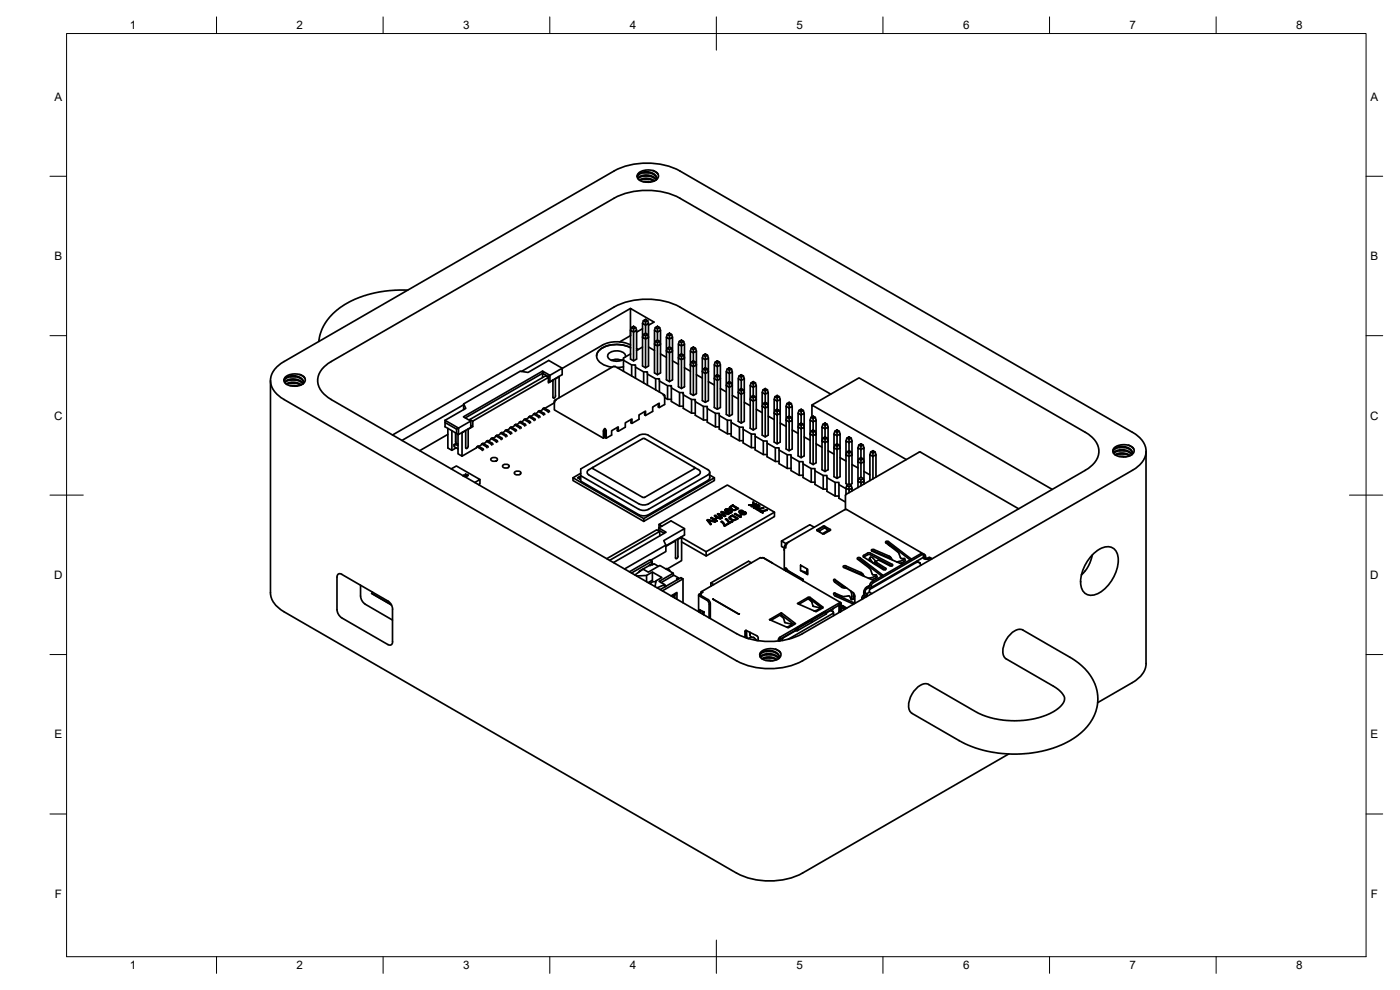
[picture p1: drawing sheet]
<svg xmlns="http://www.w3.org/2000/svg" width="420mm" height="297mm" viewBox="0 0 420 297" stroke-linecap="round" stroke-linejoin="round" font-family="sans-serif">
<defs><g id="words">
<g font-size="3.5">
<text x="39" y="8.8">1</text>
<text x="89" y="8.8">2</text>
<text x="139" y="8.8">3</text>
<text x="189" y="8.8">4</text>
<text x="239" y="8.8">5</text>
<text x="289" y="8.8">6</text>
<text x="339" y="8.8">7</text>
<text x="389" y="8.8">8</text>
<text x="16.3" y="30.2">A</text>
<text x="411.3" y="30.2">A</text>
<text x="16.3" y="78">B</text>
<text x="411.3" y="78">B</text>
<text x="16.2" y="125.9">C</text>
<text x="411.2" y="125.9">C</text>
<text x="16.2" y="173.7">D</text>
<text x="411.2" y="173.7">D</text>
<text x="16.3" y="221.6">E</text>
<text x="411.3" y="221.6">E</text>
<text x="16.4" y="269.4">F</text>
<text x="411.4" y="269.4">F</text>
<text x="39" y="290.8">1</text>
<text x="89" y="290.8">2</text>
<text x="139" y="290.8">3</text>
<text x="189" y="290.8">4</text>
<text x="239" y="290.8">5</text>
<text x="289" y="290.8">6</text>
<text x="339" y="290.8">7</text>
<text x="389" y="290.8">8</text>
</g>
</g></defs>
<!-- layer: Visible -->
<g fill="none" stroke="#000" stroke-width=".51">
<path d="M191.2 52.9a2.56 2.56 0 0 0 3.2 1.8M191.3 53.1l.3-.6 .6-.4 2.3-.3 1.7 .6 .6 .5 .3 .7M191.4 53.5l1.3-.8 1.7-.2 1.7 .6 .9 .8M191.5 53.6l1.1-.6 1.9-.2 1.6 .5 .8 .7M191.9 54l1-.4 1.1-.1 1.6 .3 .8 .5M192 54.2l2.1-.5 2.1 .7M193 54.6h2.2M193.1 51.8h1.6M193.1 52.8h1.6M193.1 53.8h1.6M196 51.2l1.3 .7 .3 .8-.1 .6-1.3 1.1-1.8 .3M196 51.2l1.5 1.1"/>
<path d="M196 51.2l-1.8-.2-1.3 .2-1.2 .7-.5 1 .6-.8 1.2-.5h1.8l1.3 .5a1.47 1.47 0 0 1 .9 1.8M122.4 87.1l-5.7 .1-3.9 .6-4.7 1.4-4.1 1.8-3.4 2.5-2.7 3-1.3 2.3-.6 1.7-.3 2M189.2 92.5l-32.7 18.9M189.2 99.1l.9 .5 1-.5v8.6l-1 .6-.9-.6zM189.5 98.3l.6-.4 .7 .4-.7 .4zM189.5 98.3l-.3 .8M190.1 98.7v9.6M190.8 98.3l.3 .8M192.8 98.6l-1.7 1.1M193.1 96.2l.6-.4 .7 .4-.7 .4zM193.1 96.2l-.3 .8M193.7 96.6v3.4"/>
<path d="M194.4 96.2l.2 .8M194.6 97.6l1.7-1-7.1-4.1v8.2l-3.2 1.9M196.7 98.3l.6-.4 .7 .4-.7 .4zM196.7 98.3l-.3 .8M197.3 98.7v3.4M198 98.3l.2 .8M81.2 114.2v63.7a6.9 6.9 0 0 0 4.1 5.7l135.7 78.4M85.3 114.1l.6-.9 1.1-.4h1.8l1.4 .5a1.44 1.44 0 0 1 .8 1.8M85.3 114.3l.2-.5 .8-.5 2.2-.3 1.9 .7 .7 1.1M85.4 114.7l1-.7 1.7-.3 1.8 .5 1.1 .9M85.5 114.8l1.1-.7 1.6-.1 1.6 .3 1.1 .9M85.9 115.2l1-.4 1.4-.1 1.1 .2 1 .6"/>
<path d="M86.1 115.3l1-.3h1.3l1.8 .6M87 115.7l2.2 .1M87.1 114h1.6M87.1 115h1.6M88.7 113l-1.6 .1M90 112.4a1.81 1.81 0 0 1 1.5 1l.1 .8-.4 .7-.6 .5-1.1 .4a4.8 4.8 0 0 1-4.1-1l-.1-.8M91.5 113.5l-.6-.6-.9-.5-2.1-.2-2 .7-.5 .6-.1 .6M97.3 110l2.1-1.5 84.9-49a21.9 21.9 0 0 1 19.8 0l121.6 70.2a6.3 6.3 0 0 1 3.9 7.1 7.7 7.7 0 0 1-3.9 4.3l-84.8 49a22 22 0 0 1-19.9 0l-121.6-70.2a6.3 6.3 0 0 1-3.8-7.2l.9-1.8zM162.8 111.3l-23.7 13.8 2.2 1.2M164.5 113.2v-.3l-1.7-.9v1.3M164.5 112.9l.5-.3v1.9M164.6 113.2l-.9-.4-22.7 13.1"/>
<path d="M164.6 114.5h.4l3.7-2.1v-1.9l-3.7 2.1-2.2-1.3v.7l-23.1 13.4M165.9 114.1h.1M166.6 113.6l.1 5.2-.4 .6-.3-.2-.1-5.1-1.3 .8v-1.7l-22.7 13.2v1.6l-1.4 .8v5.1l-.2 .5-.3 .2-.2-.3-.1-5.1M167.7 113l.1 6.3M167.8 113l-1.1 .7M168.7 110.5l-4-2.4-6.2 3.6-2.4-.3-17 9.8v1.7M183.5 108.1l1.5-.2 1.6 .2M187.1 108.1v3.3M187.1 110.1l-1.9 .2M187.7 107.1a1.76 1.76 0 0 0-1.9-1.8 2.67 2.67 0 0 0-3.4 1.6 3.1 3.1 0 0 0 4.2 1.2l.5-.3M189.2 106.2l-2.1 1.2v.7l2.5 1.4h1.1v.7l2.5 1.4h1.1v.6l2.5 1.5h1.1v.6l2.4 1.4h1.2v.7l2.4 1.4h1.2v.7l2.4 1.4h1.2v.6l2.4 1.4h1.2v.7l2.4 1.4h1.2v.7l2.4 1.4h1.1v.6l2.5 1.5h1.1v.6l2.5 1.4h1.1v.7l2.5 1.4h1.1v.7l2.5 1.4h1.1v.6l2.5 1.4h1.1v.7l2.5 1.4h1.1v.7l2.5 1.4h1.1v.7l2.5 1.4h1.1v.6l2.4 1.4h1.2v.7l2.1 1.2M189.2 104.3a8.7 8.7 0 0 0-9.6 1l-.6 1.5"/>
<path d="M189.2 104.3a8.9 8.9 0 0 0-9.4 .8 2.42 2.42 0 0 0 .8 4l1.4 .7 1.7 .4M189.2 103.5a9.4 9.4 0 0 0-8.4 .1l-12.1 6.9M189.6 109.5v3.3M190.7 110.2v3.3M191.1 104.6l.5 .3M192.8 101.2l.9 .5 .9-.5v8.6l-.9 .5-.9-.5zM192.8 104.1l-1.7 1.1M193.1 100.4l-.3 .8v-4.2l.9 .5 .9-.5v4.2l-.2-.8M193.1 100.4l.6-.4 .7 .4-.7 .3zM193.2 111.6v3.3M193.7 100.7v9.6M194.3 112.2v3.4"/>
<path d="M194.6 104.1l1.8 1.1M196.4 103.2l.9 .6 .9-.6v8.7l-.9 .5-.9-.5zM196.7 102.4l-.3 .8v-4.1l.9 .5 .9-.5v4.1l-.2-.8M196.7 102.4l.6-.3 .7 .3-.7 .4zM196.8 113.7v3.3M197.3 102.8v9.6M197.9 114.3v3.3M198.2 106.2l1.8 1M199.3 118.5l-14.6-8.5-.5-.1-17.7 10.2M199.5 119.3l.8 .5h1.2M199.5 119.2l-.4-.7h.3l.1 .2v2.7l-1.7 .9v-1.3l-1.9 1.1v1.3l-2.2 1.3-.2-.2v-1M200 105.3l.9 .5 .9-.5v8.7l-.9 .5-.9-.5z"/>
<path d="M200.3 104.5l.6-.4 .7 .4-.7 .4zM200.3 104.5l-.3 .8v-4.1l.9 .5 .9-.5v4.1l-.2-.8M200.3 100.4l.6-.4 .7 .4-.7 .3zM200.3 100.4l-.3 .8M200.3 115.7v4.1M200.9 100.7v3.4M200.9 104.9v9.6M201.5 116.4v4l2.4 1.5h1.2M201.6 100.4l.2 .8M201.8 108.3l1.8 1M203.6 107.4l.9 .5 .9-.5v8.6l-.9 .6-.9-.6zM203.9 106.6l.6-.4 .7 .4-.7 .4z"/>
<path d="M203.9 106.6l-.3 .8v-4.2l.9 .6 .9-.6v4.2l-.2-.8M203.9 102.4l.6-.3 .7 .3-.7 .4zM203.9 102.4l-.3 .8M203.9 117.8v4.1M204.5 102.8v3.4M204.5 107v9.6M205.1 118.5v4l2.4 1.5h1.2M205.2 102.4l.2 .8M205.4 110.3l1.8 1.1M207.2 109.5l.9 .5 .9-.5v8.6l-.9 .5-.9-.5zM207.4 108.7l-.2 .8v-4.2l.9 .5 .9-.5v4.2l-.3-.8M207.4 104.5l.7-.4 .6 .4-.6 .4z"/>
<path d="M207.4 108.7l.7-.4 .6 .4-.6 .3zM207.4 104.5l-.2 .8M207.5 119.9v4.1M208.1 104.9v3.4M208.1 109v9.6M208.7 104.5l.3 .8M209 112.4l1.8 1M210.8 111.5l.9 .6 .9-.6v8.7l-.9 .5-.9-.5zM211 110.7l.7-.4 .6 .4-.6 .4zM211 110.7l-.2 .8v-4.1l.9 .5 .9-.5v4.1l-.3-.8M211 106.6l.7-.4 .6 .4-.6 .4zM211 106.6l-.2 .8"/>
<path d="M211.7 107v3.3M211.7 111.1v9.6M212.3 106.6l.3 .8M212.6 114.5l1.8 1M214.4 113.6l.9 .5 .9-.5v8.7l-.9 .5-.9-.5zM214.6 112.8l.7-.4 .6 .4-.6 .4zM214.6 112.8l-.2 .8v-4.1l.9 .5 .9-.5v4.1l-.3-.8M214.6 108.7l.7-.4 .6 .4-.6 .3zM214.6 108.7l-.2 .8M215.3 109v3.4M215.3 113.2v9.6M215.9 108.7l.3 .8"/>
<path d="M216.2 116.6l1.8 1M218 115.7l.9 .5 .9-.5v8.6l-.9 .6-.9-.6zM218.2 114.9l-.2 .8v-4.2l.9 .6 .9-.6v4.2l-.3-.8M218.2 110.7l.7-.4 .6 .4-.6 .4zM218.2 114.9l.7-.4 .6 .4-.6 .3zM218.2 110.7l-.2 .8M218.9 111.1v3.4M218.9 115.2v9.7M219.5 110.7l.3 .8M219.8 118.6l1.8 1.1M221.6 117.8l.9 .5 .9-.5v8.6l-.9 .5-.9-.5zM221.8 117l-.2 .8v-4.2l.9 .5 .9-.5v4.2l-.3-.8"/>
<path d="M221.8 112.8l.7-.4 .6 .4-.6 .4zM221.8 117l.7-.4 .6 .4-.6 .3zM221.8 112.8l-.2 .8M222.5 113.2v3.4M222.5 117.3v9.6M223.1 112.8l.3 .8M225.1 119.8l1 .6 .9-.6v8.7l-.9 .5-1-.5zM225.4 119l-.3 .8v-4.1l1 .5 .9-.5v4.1l-.3-.8M225.4 114.9l.7-.4 .6 .4-.6 .3zM225.4 119l.7-.4 .6 .4-.6 .4zM225.4 114.9l-.3 .8M226.1 115.2v3.4"/>
<path d="M226.1 119.4v9.6M226.7 114.9l.3 .8M229 117l.7-.4 .6 .4-.6 .3zM229 117l-.3 .8M229.7 117.3v3.4M230.3 117l.2 .8M232.6 119l.6-.4 .7 .4-.7 .4zM232.6 119l-.3 .8M233.2 119.4v3.4M233.9 119l.2 .8M249.3 118.3l-45.2-26.2a21.9 21.9 0 0 0-19.8 0l-66.5 38.4M133.6 126.1v1.9l4 2.4"/>
<path d="M133.6 126.8l3.4 2v1.3M133.6 126.1l4 2.3-.6 .4M134.4 128.5v5.9l1.2 .7v-5.9M134.4 130.3l-8.4 4.9M136.7 129.9l.1 2.9M136.8 129.9v3.2M136.9 134.4l-1.3 .7M137.5 133.6l-1.3-.2v.6l1.3 .7M137.5 133.2l-.7-.1-.6 .3M137.6 128.4l3.7-2.1v2l-3.7 2.1zM138.6 129.8h.1M138.7 129.8v7.1l-1.2-.7v-5.9"/>
<path d="M139.1 121.2l.7 1.3-6.2 3.6M139.1 121.4l-18.5 10.8M139.8 129.2l-1.1 .6M140.4 128.7l.1 .1M141 126.2v-.3l.9 .5M141.3 127.6l.6 .4M143.2 134l1.3 .8 .2 .4M144.6 133.2l1.3 .8 .3 .4M145.1 135l-.2-.4-1.4-.8-.6 .6-4.2 2.5M145.1 133.1l1.2-.9 1.4 .8 .2 .3M146 132.4l1.3 .8 .3 .3M146.3 133.8l-1.4-.8-1.2 .9"/>
<path d="M146.3 133.8l.2 .4M146.5 132.3l1.2-.9 1.4 .8 .3 .3M147.4 137.6l.5-.3h.8l.6 .5a1.16 1.16 0 0 1-2 0zM147.4 131.6l1.3 .8M148.7 132.3l.3 .4M148.8 130.8l1.4 .7 .2 .4M150.2 129.9l1.4 .8 .2 .4M150.5 131.3l-1.3-.7-1.2 .9M150.5 131.3l.2 .4M150.8 129.9l1.2-1 1.3 .8 .3 .4M150.9 139.6l.5-.3h.8l.6 .6a1.16 1.16 0 0 1-2 0zM151.6 129.1l1.4 .8 .2 .4"/>
<path d="M151.9 130.5l-1.3-.7-1.2 .9M151.9 130.5l.3 .4M152.2 129.1l1.2-1 1.4 .8 .2 .4M153.1 128.3l1.3 .8M154.4 129.1l.2 .4M154.5 127.5l1.3 .8M155 127.4l1.2-.9 1.4 .7 .2 .4M155.8 128.3l.3 .3M155.9 126.7l1.3 .8 .3 .3M156.2 128.1l-1.4-.8-1.2 .9M156.2 128.1l.2 .3M156.4 126.6l1.2-.9 1.4 .7 .2 .4"/>
<path d="M157.3 125.9l1.3 .7M157.9 125.8l1.2-1 1.3 .8 .3 .4M158.7 126.6l.2 .4M158.7 125.1l1.4 .7 .2 .4M159.3 125l1.2-1 1.3 .8 .3 .4M160.1 124.2l1.4 .8 .2 .4M161.5 123.4l1.4 .8 .2 .4M162.9 122.6l1.4 .8M163.2 124l-1.3-.8-1.2 .9M163.2 124l.3 .4M164.3 123.4l.2 .3M164.7 123.2l-1.4-.8-1.2 .9"/>
<path d="M164.7 123.2l.2 .3M166.4 120.9v2.1l14.7 8.5M166.4 120.9l-2.9 1.6M166.4 120.4v.5M166.4 120.4v-.3h.4l-.4 .8M181.5 128.6v.4M181.5 128.6l-.4 .8v2.1l.3-.2 .1-2.4 .2 2.4 .2 .2 1.7-1v-1.3l1.9-1.1v1.3M181.5 128.6l.4 .7v2.2M189.7 127v-1.3l-2 1.2v1.3l-2.2 1.2-.2-.2v-.9M193.7 124.7v-1.4l-1.9 1.2v1.3l-2.1 1.2-.3-.1v-1M194.6 130.6l17.8 10.3a.86 .86 0 0 1 .6 .8 .86 .86 0 0 1-.6 .8l-17.8 10.3M194.6 130.6l-1.4-.3-1.4 .3-17.5 10.1v3.7l17.5 10.1"/>
<path d="M197.6 121.1v1l.2 .2M208.7 120.5v4.1l2.4 1.4h1.2M211.1 121.9v4.1M212.3 122.6v4.1l2.4 1.4h1.2M214.7 124v4.1M215.9 124.7v4l2.4 1.5h1.1M218.3 126.1v4.1M219.4 126.7v4.1l2.5 1.4h1.1M221.9 128.2v4M223 128.8v4.1l2.5 1.4h1.1M223.4 120.7l1.7 1M225.5 130.2v4.1"/>
<path d="M226.6 130.9v4.1l2.5 1.4h1.1M227 122.8l1.7 1M228.7 121.9l1 .5 .8-.5v8.7l-.8 .5-1-.5zM229 121.1l-.3 .8v-4.1l1 .5 .8-.5v4.1l-.2-.8M229 121.1l.7-.4 .6 .4-.6 .4zM229.1 132.3v4.1M229.7 121.5v9.6M230.2 133v4l2.5 1.5h1.1M230.5 124.9l1.8 1M232.3 124l.9 .5 .9-.5v8.6l-.9 .6-.9-.6zM232.6 123.2l.6-.4 .7 .4-.7 .3zM232.6 123.2l-.3 .8v-4.2l.9 .6 .9-.6v4.2l-.2-.8"/>
<path d="M232.7 134.4v4.1M233.2 123.5v9.7M233.8 135v4.1l2.5 1.4h1.1M234.1 126.9l1.8 1.1M235.9 126.1l.9 .5 .9-.5v8.6l-.9 .5-.9-.5zM236.2 125.2l.6-.3 .7 .3-.7 .4zM236.2 125.2l-.3 .9v-4.2l.9 .5 .9-.5v4.2l-.2-.9M236.2 121.1l.6-.4 .7 .4-.7 .4zM236.2 121.1l-.3 .8M236.3 136.4v4.1M236.8 121.5v3.4M236.8 125.6v9.6"/>
<path d="M237.4 137.1v4.1l2.5 1.4h1.1M237.5 121.1l.2 .8M237.7 129l1.8 1M239.5 128.1l.9 .6 .9-.6v8.7l-.9 .5-.9-.5zM239.8 127.3l-.3 .8v-4.1l.9 .5 .9-.5v4.1l-.2-.8M239.8 123.2l.6-.4 .7 .4-.7 .3zM239.8 127.3l.6-.4 .7 .4-.7 .4zM239.8 123.2l-.3 .8M239.9 138.5v4.1M240.4 123.5v3.4M240.4 127.7v9.6M241 139.2v4.1l2.5 1.4h1.1"/>
<path d="M241.1 123.2l.2 .8M241.3 131.1l1.8 1M243.1 130.2l.9 .5 .9-.5v8.7l-.9 .5-.9-.5zM243.4 129.4l.6-.4 .7 .4-.7 .4zM243.4 129.4l-.3 .8v-4.1l.9 .5 .9-.5v4.1l-.2-.8M243.4 125.2l.6-.3 .7 .3-.7 .4zM243.4 125.2l-.3 .9M243.7 125.1v-3.6l28.3 16.4M243.7 121.5l14.1-8.1 58 33.4M244 125.6v3.4M244 129.8v9.6M244.7 125.2l.2 .9"/>
<path d="M244.9 133.2l1.8 1M246.7 132.3l.9 .5 .9-.5v8.6l-.9 .6-.9-.6zM247 131.5l-.3 .8v-4.2l.9 .6 .9-.6v4.2l-.2-.8M247 127.3l.6-.4 .7 .4-.7 .4zM247 131.5l.6-.4 .7 .4-.7 .3zM247 127.3l-.3 .8M247.6 127.7v3.4M247.6 131.8v9.7M248.3 127.3l.2 .8M248.5 135.2l1.8 1.1M250.3 134.4l.9 .5 .9-.5v8.6l-.9 .5-.9-.5zM250.5 133.5l.7-.4 .7 .4-.7 .4z"/>
<path d="M250.5 133.5l-.2 .9v-4.2l.9 .5 .9-.5v4.2l-.2-.9M250.5 129.4l.7-.4 .7 .4-.7 .4zM250.5 129.4l-.2 .8M251.2 129.8v3.3M251.2 133.9v9.6M251.9 129.4l.2 .8M252.1 137.3l1.8 1M254.1 135.6l-.2 .8v-4.1l.9 .5 .9-.5v4.1l-.2-.8M254.1 131.5l.7-.4 .7 .4-.7 .3zM254.1 135.6l.7-.4 .7 .4-.7 .4zM254.1 131.5l-.2 .8M254.8 131.8v3.4"/>
<path d="M254.8 136v9.3M255.5 131.5l.2 .8M255.7 139.4l1.8 1M257.5 138.5l.9 .5 .9-.5v5.9l-.3-.8-.6 .3-.7-.3-.2 .8zM257.7 137.7l.7-.4 .6 .4-.6 .4zM257.7 137.7l-.2 .8v-4.1l.9 .5 .9-.5v4.1l-.3-.8M257.7 133.5l.7-.4 .6 .4-.6 .4zM257.7 133.5l-.2 .9M258.4 133.9v3.4M258.4 138.1v5.1M259 133.5l.3 .9M261.3 135.6l.7-.4 .6 .4-.6 .4z"/>
<path d="M261.3 135.6l-.2 .8M262 136v7.7M262.6 135.6l.3 .8M334 135.3l.8-.9 1.4-.4h1.3l1.6 .6a1.42 1.42 0 0 1 .7 1.7M334 135.5l.3-.5 .7-.5 2.2-.3 1.8 .7 .7 .6 .2 .5M334.1 135.9l1.1-.7 2-.3 1.6 .5 .9 1M334.2 136.1l1.1-.7 1.7-.2 1.5 .3 1.1 .9M334.6 136.4l1-.4 1.1-.1 1.6 .3 .9 .5M334.8 136.6l2.1-.4 2.1 .6M335.8 137l2.1 .1M335.9 135.3h1.6M335.9 136.2h1.6"/>
<path d="M337.5 134.3h-1.6M338.7 133.6l.9 .4 .7 .8M338.7 133.6l-1.7-.2-1.6 .3-1.1 .7-.3 .9M338.8 133.6l1.3 .8 .3 .9-.7 1.1-1.4 .6a4.8 4.8 0 0 1-4.1-1l-.2-.7M339.8 129.7l-135.7-78.4a21.9 21.9 0 0 0-19.8 0l-99 57.2a6.3 6.3 0 0 0-3.9 7.1 7.7 7.7 0 0 0 3.9 4.3l135.7 78.4M339.9 129.7a6.3 6.3 0 0 1 3.8 7.1 7.7 7.7 0 0 1-3.8 4.3M343.9 135.4l.1 63.7a6.9 6.9 0 0 1-4.1 5.7M135.4 140.7l1.6-.9 7 4.1-1.5 .9M139 142.8l.4-.1-.1 .2M139.1 142.6l-.1 .1h.4l-.1 .2 .1-.1M139.1 142.7l.4 .1M139.4 142.8h.1"/>
<path d="M139.7 142.3l.7 .4-.5 .1zM139.7 142.3h.1M139.7 142.3l.7 .3M139.8 142.4l.1 .3 .2-.1-.2 .1zM139.8 142.4l.3 .2M140.3 142.6l.1 .1M144 143.9v1.3l-.4 .2M154.4 141.7l.6-.3h.7l.7 .5a1.16 1.16 0 0 1-2.1 0zM172 143.3l21.2 12.3M173.4 143.3l.7-.4v.9zM174.1 143l-.7 .4M174.3 142l-2.3 1.3v.9l21.2 12.2"/>
<path d="M174.3 142.7l17.5 10.1 1.4 .3 1.4-.3M177.9 140.3l-1.1 .6a.86 .86 0 0 0-.6 .8 .86 .86 0 0 0 .6 .8l15 8.7 1.4 .3 1.4-.3M177.9 140.3l15.2-8.8 15.3 8.8M177.9 140.3v.3l15.2 8.7 15.3-8.7 .1-.3M191.8 154.4l1.4 .4 1.4-.4M193.2 155.6l21.2-12.3v.9l-21.2 12.2zM197.7 158.4l2.2 1.3-15.8 9.1M197.7 159.1l1.6 .9M197.8 157.4v1M198 159.5l-15.1 8.6M198.6 157.9l-.8-.5 20.5-11.9 14.1 8.2-20.5 11.8-7.3-4.2M205.4 158.6l-4-2.3-3.7 2.1v.9"/>
<path d="M208.4 140.3l1.2 .6a.86 .86 0 0 1 .6 .8 .86 .86 0 0 1-.6 .8l-15 8.7M212.2 156.1l.2-.2 2.4 .6-.3 .2-2-.6 .9 1.2-.2 .1zM212.2 156.1l.2-.2 2.4 .6M212.4 144.2l-17.8 10.3M212.5 156.1l.9 1.2M213 143.3l-.6 .9M213 142.5l1.4 .8M213 141.7v1.6M213.3 155.4l.2-.1 .8 .5 .9-.6-.8-.4 .2-.1 1.7 .9-.2 .2-.7-.5-.9 .6 .7 .4-.2 .1zM214.5 155.9l.7 .4M214.6 154.7l-.2 .1M214.6 154.7l1.7 .9"/>
<path d="M215.2 155.2l-.9 .6-.8-.5-.2 .1M215.3 154.3l.2-.2 1.9 .7M215.7 154.3l1.1 1.1M216.4 153.7l.2-.2 2.1 .7M216.4 156.6l.2-.2 .4 .3 .5 .9 .9-.5 .1 .2-1.1 .6zM216.4 156.6l.2-.2 .3 .2 .6 1.1 .9-.6 .1 .2M216.7 153.7l1.1 1.1-.3 .1-1.8-.6 1.1 1.1-.2 .1-1.3-1.3 .2-.1 1.9 .7M216.7 153.7l1.8 .7 .3-.2-2.2-.7-.2 .1 1 1.2M216.7 153.7l1.1 1.1M217.4 154.8h.1M217.7 152.9l1-.1-.9 .3a.25 .25 0 0 0 .2 .3 .25 .25 0 0 0 .3-.2l.4-.2 .7 .2a.5 .5 0 0 1 0 .7 .5 .5 0 0 1-.7 0l-1-.5-.2-.3zM217.7 155.8l.3-.1 .4 .3 .4 .9 .9-.5 .2 .1-1.1 .6z"/>
<path d="M217.7 155.8l.3-.1 .3 .2 .5 1 .9-.5M217.8 153.1l.4 .4M218.2 153.4l.2-.3h.7l.6 .4M218.2 153.5h.1M218.4 153.5l.5 .3 .5-.2M218.4 153.4l.6-.2 .4 .4-.5 .2-.4-.1zM218.7 152.8l-.7-.1-.5 .4M218.9 155.2l.9-.6 1.7 1-1 .5h-.6l-.9-.3-.2-.4zM218.9 152.4l1-.8 1.7 1M219 152.2l.9-.6 1.7 1-.8 .5h-.7l-.9-.3zM219.1 155.4l.9 .6 1.1-.4M219.1 155.4h.1"/>
<path d="M219.2 155.2l.6-.4 1.3 .8-1.2 .4-.6-.4zM219.2 152.4l.3 .3 .7 .3 1-.4-1.3-.8-.7 .5 .4 .5 .8 .2 .8-.4M219.7 156.4l.2 .1M219.8 154.6l1.7 1M219.8 154.6l-1 .8M220.4 154.2l.3-.1 1.3 .8 .2-.4 .2 .1-.1 .6zM220.5 154.2l.2-.1 1.3 .8M221.8 153.5l.6-.3 .5 .1-.8 .2 .4 .5 .2-.4h.9a.47 .47 0 0 1 .2 .7 .47 .47 0 0 1-.7 .1l-1-.4zM222.1 153.6l.4 .4M222.1 153.6h.1M222.2 154.5l-.2 .4M222.2 154.5l.2 .1"/>
<path d="M222.2 155l.1 .2M222.4 153.9l.2-.3 .6-.1 .7 .5M222.5 154h.1M222.7 154l.4 .3 .5-.2M222.9 153.3l-.7-.1-.4 .4M223.5 154.2h-.6l-.2-.3 .7-.1 .2 .2-.1 .2M223.6 154v.1M224.7 151.5h1.3v-.8l.2 .8 .8-.3-1.4 .8-.1-.1 .5-.3zM226 151.6l-.5 .4M226.1 152.1l.6-.1v-.3l.4-.2 .9 .3-.3 .4h-.6l-.2 .4-.6-.1zM226.2 150.8l-.2-.1v.9l-1.3-.1M226.3 152l-.2 .2"/>
<path d="M226.3 152.2l.3 .3 .4-.2M226.3 152.2h.1M226.3 152.1l.4-.1 .3 .3-.4 .1zM226.7 152h-.4M226.8 151.6l-.1 .2M226.8 151.6l.7-.1 .5 .4M226.9 151.1l-.7 .4M226.9 151.8l.5 .4 .4-.3M226.9 151.2h.1M226.9 152.8l2.3-.3-1.9 .3 .6 .4-.1 .1zM227 152l.7 .1 .1-.2-.7-.3-.2 .2 .1 .2M227 152.3h.1"/>
<path d="M227.1 152.2l.1 .1M227.3 152.8l.6 .4M227.8 151.9h.1M228 153.4l2.3-.3-1.9 .4 .6 .3-.1 .1zM228.4 153.5l.6 .3M229.2 152.5l-2.3 .3M230.3 153.1l-2.3 .3M232.4 153.7v1.3l-20.5 11.8v-1.3M243.5 140.6v4.1M244.4 158.2l-1.4-.8-8.5 4.9 1.4 .8M244.6 141.3v4l2.5 1.5h1.1M245.3 159.2l.5 .2"/>
<path d="M246.1 159.7l-.3-.3 1.8-1.1 .9 .9-1.7 .9M247.1 142.7v4.1M247.5 157.9l1.8 1.1-2.2 1.2-1.9-1v-.3M247.5 157.9h-.4l-1.9 1M247.6 158.3l-.5-.3-1.8 1.1M248 158.7l1 .5M248.2 143.3v4.1l2.4 1.4h1.2M250.6 144.7v4.1M251.8 145.4v4.1l1.9 1.1M253.9 146.5l.2-.9 .7 .4 .7-.4 .2 .9M254.1 145.6l.7-.3 .7 .3M254.5 145.4l-.6-.3v-8.7l.9 .6 .9-.6v8.7l-.6 .3"/>
<path d="M254.8 146v1l-.9-.5v1.8M255.7 147.3v-.8l-.9 .5v.8M257.7 143.6l.7-.4 .6 .4M258.4 143.9v1l-.9-.5v1.9M259.3 145.2v-.8l-.9 .5v.8M259.3 141.5l1.8 1M262.9 143.2v-6.8l-.9 .6-.9-.6v7.8M305.7 152.7l-29.6-17.1-22.2 12.7-.2 .3v4.3M339.8 141.1l-99 57.2M101.1 173.2v9.7l.2 1 .6 .8 .7 .7 13.8 8M101.1 173.1a.85 .85 0 0 1 .5-.9 .85 .85 0 0 1 1 .1l13.8 8 .7 .6 .7 1.4v10.3a.86 .86 0 0 1-.4 .9 .86 .86 0 0 1-1-.1M108.2 175.6l.1 3.7 .6 1.4 .7 .6 8.2 4.7"/>
<path d="M111.5 178l6 3.5M111.8 177.7l-.3 .3 5.9 3.4M190.5 172.5l2.5-1.7 1.6 .9 3.4-2 4.1 2.3-4.3 2.4 1.7 1M191.1 172.8l2.9-.1 1.8-1.1 2.8 1.7-1.7 1-.3 1.7M192.1 171.3l-.3 .3M194 172.7v1.8M195.1 169.5l.6-.4v-.8l-6.2 3.6M195.1 174.5l-.3 .5M195.3 168.1l4.5-2.6v-1.9l-12.4 7.1M195.7 168.3l-.6-.3-6.2 3.6M195.7 169.1l.3 .2M195.8 171.6v2.5l-1.3 .7"/>
<path d="M196.8 174.6l-.4-.1a1.11 1.11 0 0 0-1.2 .7M197.6 169.9l-1.3-.8-.6 .4-.4-.1-3.4 2M198 160.7v-1.2l-.9-.5-15 8.6M198.1 176.9l6.2-3.6 .7 .4-6.2 3.6M199.5 176.1v-.7l-2.3 1M199.5 175.6l.3 .2M199.5 176l.1 .1M199.8 175.7l.2 .2M199.8 170.7l.3-.1 1 .8M199.8 163.9l2.9-1.7v5.2l.4 .2 .4-.6v-5.2l1.1-.6v7l-4.3 2.5M199.8 163.6l-.6-1.4 6.2-3.6v1.9l-5.6 3.3M201.4 178.8l1.8-1v2"/>
<path d="M201.6 178.9l1.2-.7-.7 .9M202.1 172v.7M202.2 179.1h.1M202.2 179v.1M202.5 178.6v.8M202.6 162.2h.1M202.7 178.1l.1 .1M203.3 161.8h.2M203.3 173.9l-.2-.2 .5-.3-1.4-.8-3.8 2.2M203.6 173.4v.3M204.4 161.1l.2 .1M204.6 162.6l7.3 4.2"/>
<path d="M205 173.7v7.2M209.7 178.5v5M210.3 178l.3-.5 .3 .2-.3 .2-.3 .8 2.1 1.2M210.5 178.1l-.7 .2-.1 .3 2.7 1.7 .4 1M212.5 179.9l.5 .5 .2 .7v4.5M213.3 174.9l.9 .5M214 179.8l7.7 4.5M214 179.8h.1M214.1 179.7l-.1 .1 7.9 4.4M225.5 168.9l-.9-.5-11.3 6.5v1M228.1 167.4l-17.6 10.2M228.1 167.3h.9"/>
<path d="M229 167.4l23.3 13.4M229.2 167.4l2.7 1.6M234.5 162.3v1.7l.9 .5M235.3 164.9h.1M235.4 164.9v.2M235.4 164.2v6.8M235.8 171.3v-.9l.8 .9M235.9 171v.4M236.2 170.8l-.3 .2 5 2.8v.4M236.6 171.3l4.2 2.4M236.6 162.7l17.3-9.9 23.6 13.6M236.6 162.7l-.8 .5-.4 1"/>
<path d="M236.7 162.7l-.7 .8-.2 1M240.3 169.6l2.1 1.2v1.6l-2.1-1.2zM240.3 171.2l2.1 .7M240.8 173.7l.2 .6M242.1 170.7v1.1M242.5 179.2l-3.2 1.9 5.6 2.4 2-1.1M242.5 179.2h.6l3.8 2.9v.3M242.5 179.5l.6 .1M242.7 179.8l.3-.2 3.7 2.9M243 179.5v.1M243.1 179.6l3.8 2.8M250.5 177.9l2.6 1.1 1.8-.2 .6 1.1 .2-.4"/>
<path d="M250.5 177.9l-.3 .3 .4 .6 5.3 2.3 .6-.2v-2M250.6 173.9l5.3 3.8 .6 1.2M250.6 173.9h-.3v.6l2.3 1.7M250.6 178l.4 .5 5.5 2.4M250.6 173.9l.3 .5 2.2 1.6M252.6 176.2l.8 .2M253.1 176l-.5 .2M253.1 176l.3 .4h.7M253.3 170.3h.5M253.3 176.1h.3M253.8 170.3l4.6 2v-.5M255.3 177.3l.4 1.6"/>
<path d="M255.7 178.9v.6M256.1 177.9l.1 1M256.2 178.9v.8l-.7 .2M257.3 167.8l3.6 2.7 1 2h1.1l-.3 .3M257.4 167.7l.1-.4 .7 .1 6.8 5.3M257.5 167.8l.7 .1M258.1 167.9l6.6 5M258.4 171.8l-4.6-2-.5-.1-.3 .3 .2 .3 9.2 3.9M258.4 171.8l.6 .5M258.4 172.3h.6M258.7 179.4v.4M258.7 172.5l.1 .2"/>
<path d="M259 172.3l.4 .6M259.2 167.1l1.2-.7h.8l6.5 3.4M259.2 167.1h.1M259.2 178.1l.2 .3-.5 .4-.2 .6M259.7 177.8l.3 .5-.9 1.3M260 178.3v.8M260.1 176.6l-.4 .8M260.1 176.2l-.7 .8-.2 1.1 .5-.3v-.4M260.2 178.3v.6M260.6 175.9v.4l-.5 .4M260.6 175.9l-.5 .3M260.9 177.7l.7 .4"/>
<path d="M261 177.7l-.6 .2-.2 .4M261.1 167.3l-.2 .4 .3 .7M261.2 167.2h.1M261.5 175.7l-.2 .7-.6-.1M261.5 174.7l-.4 .5-.1 .6-.3 .1M261.7 165.4l9.2 3.9M261.7 165.3l-.1-.4h.7l4.6 2M261.7 165.4h.6l4.6 2v-.5l.6 .5M261.9 168.8l.3 .1M261.9 168.8h.1M262.2 168.9l.3-.2 .5 .5M262.2 168.9l.2 .3"/>
<path d="M262.7 172.8l-2.1 .7M262.8 169.2l-.2 .1M262.9 173.4l-1.3 .5M262.9 168.4l-1.2-1.2h-.4l-.2 .3 .8 1.3M263 169.2l-.3 .2M263 168.7l-.4-.1 1.2-.5 3.3 1.7 .8-.2-.1-.3-6.6-3.4-.8 .1-1.4 .8 .2 .3 5.9 3.8M263 168.7v.5M263 168.7l2.8 1.8M263 169.2l2.7 1.7M263 172.5l.2 .6M263.2 173.1l-.3 .3M265.8 170.5v.4h-.7"/>
<path d="M266 162.9l.6 .1 6.6 5M266.7 163.5l2.5 1.4M266.9 167.4l.2 .2 .4-.2 .4 .6M267.1 167.6l.2 .2M269.8 168.5l-.7 .1M271 168l-1.2 .5M271.4 167.6v.1l-.4 .3M271.4 167.6l-1-.1-1-1.9-3.6-2.8v-.2l.8-.1 6.9 5.3M271.5 167.6l.2 .6M271.7 168.2l-1.6 .8M275.1 168.4l1 .5M276.1 168.9l.2 .7"/>
<path d="M276.1 168.9l-1.1-.2-13.9 8.1-.2 .3 .1 .6M276.8 166.4l-14.9 8.5-.4 .8M276.8 166.4h.3l.1 .2-.3 .7-15.7 9.1M277.2 166.9l.1 .3M277.3 167.2v.4M277.3 167.6l1.1 .2 1-.3 .2 .2M277.7 167.4a.77 .77 0 0 0-.3-1.1l-1.1-.2-14.8 8.6M277.7 167.4l-.4 .2M277.8 167.4l.5 .1 .6-.3 .6 .3M327.8 166.5l-1.2 3.4-2.1 2.6M328.3 166a5.2 5.2 0 0 1 5.7-1.6 4.9 4.9 0 0 1 1.4 5.7 11.5 11.5 0 0 1-7.2 8.4 3.3 3.3 0 0 1-3.9-3.9 12.5 12.5 0 0 1 4-8.6zM210.2 183.1v.8"/>
<path d="M210.8 183.4v.8M211.1 183.6l.1 .8v-.8l-1.3-.7v.8M212.8 181.3v4.1M221.1 198.3a21.9 21.9 0 0 0 19.8 0M221.7 184.3h.1M221.9 184.2l-.1 .1M223.9 191l.1 .4M223.9 189.1v1.9M224 189.2l3.2 1.6 .3 .5v.9M224 189.2l-.4 .2v1.9M224.1 189.2v1.7M224.1 190.9l.3 .6"/>
<path d="M225 189.7l.1 .9M225.1 189.7v.8a.98 .98 0 0 0 1 .7l1.1 1M225.4 191.1l-.8 .5M228 196.5l.7-.9 1.5-.4 1.6 .1 1.2 .5a1.44 1.44 0 0 1 .8 1.7M228 196.8l.3-.5 .8-.6 2.1-.3 1.9 .7 .7 1.1M228.2 197.1l1.1-.8 1.8-.2 1.7 .5 .9 1M228.2 197.3l1.2-.7 1.8-.2 1.5 .5 .9 .7M228.6 197.6l1-.4 1.5-.1 1.4 .3 .7 .5M228.8 197.8l2-.4 1.1 .1 1.1 .5M229.8 198.2l2.1 .1M229.9 195.5h1.6M229.9 196.5h1.6"/>
<path d="M229.9 197.4h1.6M230.9 185.9l3.6-2 4.3 3.2-2.2 1.3zM231.4 186.1l2.7-1.5 .9 .7 .6 1.5 2 .5-.7 .6-.8 .3M232.7 194.8l1.6 1.1M232.7 194.8l-1.6-.2-1.5 .3-1.3 .8-.3 .8M232.8 194.8l1.3 .7M234 192.3l.3-.9-.4 .2v.7M234.1 195.6l.3 .7-.2 .8-.6 .6-1.3 .5a4.8 4.8 0 0 1-4.1-1l-.2-.7M234.2 184.7l.3-.2 3.8 2.9M234.5 183.9v.6M237.6 187.3l.1 .4M237.7 187.7h.1"/>
<path d="M238.8 189.2l-3.8 2.2-.2 .8M239.2 188.5l-.5 .3v.3l-4.3 2.5-.1 .6M239.4 189l-.3 .3-.4-.2M239.5 188.9l-.1 .1M239.8 181.3l2.7-1.6 1 .8 .5 1.4 1.9 .5M243.5 186.8l-4.2 2.5M243.5 186h.3v.3l-.3 .5 .2-.7-.3-.2-3.8 2.2-.5 .7h-.4M243.7 186.1l-3.9 2.2-.4 .5M244.3 183.3h.1M245.8 182.7l-1.5 .6M245.9 182.3l.1 .3-.2 .1M246.1 182.4l.1 .4"/>
<path d="M247.6 183.8l-3.8 2.2M247.6 183.8l.4 .1M247.9 183.8l-.5-.1-3.9 2.2M248 183.9l-.1 .4-4.3 2.4M249.3 183.1l.7 .4M250 182.7h.1M250 183.5l.2 .4-13.7 7.9M250.1 183.5l-.9-.3-1.2 .7M250.1 182.5v.1M250.1 182.6h-.1M250.2 183.9v.8M251.8 183.6l.2 .1"/>
<path d="M251.9 181.2v.1M252 183.7h.1M252.1 183.4l.2 .1M252.2 181.2v2.2M252.2 181.2l-.4 .1 .3 .1v2l-.3 .2v-2l-3.9 2.2M252.4 183.3l.1 .1M252.4 181.1v2.3M252.4 181.1l-.2-.3h-.2l-18 10.4-.3 .4-.1 .7M252.8 182.5l.5-.2 .4 .2M252.8 182.5l.6 .3M252.9 181.8l1.2 .6M252.9 181.8l-.3 .1 .3 .6"/>
<path d="M253 181.8l.3 .5M253.3 182l.5 .6M254 182.4l.1 .1M274.9 206.7a3.3 3.3 0 0 1 3.8-1.3l14.8 8.5 3 1.2 3.8 .9 5.2 .2 5.5-.7 4.4-1.6 2.1-1.3 1.2-1.2 .7-1.1 .1-.9-.4-1-1.3-1.4-16.3-9.7a5.9 5.9 0 0 1 1.7-6.9 3.4 3.4 0 0 1 3.8-1.4l15.6 9.1 3 2.6 2.3 3.1 1 2.3 .5 2.4v2.5l-.5 2.4-.6 1.6-1.3 2.1-1.5 1.8-2.1 1.8-2.5 1.6-2.5 1.3-5.9 1.8-6 .8-6.8-.2-4.8-.9-5.3-1.9-15.9-9.2a3.4 3.4 0 0 1-.8-3.9 8.5 8.5 0 0 1 2-3.4zM339.8 204.8l-10.4 6M302.7 226.2l-61.9 35.8M221.1 262a21.9 21.9 0 0 0 19.8 0"/>
</g>
<g fill="#000" stroke="#000" stroke-width=".3">
<circle cx="140.1" cy="142.6" r=".24"/>
<circle cx="140.3" cy="142.5" r=".24"/>
<circle cx="212.5" cy="156.1" r=".24"/>
<circle cx="214.3" cy="155.8" r=".24"/>
<circle cx="215.2" cy="155.2" r=".24"/>
<circle cx="216.7" cy="153.7" r=".24"/>
<circle cx="217.4" cy="154.8" r=".24"/>
<circle cx="217.8" cy="153.1" r=".24"/>
<circle cx="218.2" cy="153.5" r=".24"/>
<circle cx="218.6" cy="153.7" r=".24"/>
<circle cx="219.2" cy="152.4" r=".24"/>
<circle cx="219.3" cy="153.7" r=".24"/>
<circle cx="219.4" cy="153.6" r=".24"/>
<circle cx="219.6" cy="152.8" r=".24"/>
<circle cx="219.9" cy="151.6" r=".24"/>
<circle cx="221.2" cy="152.6" r=".24"/>
<circle cx="222" cy="153.3" r=".24"/>
<circle cx="222.2" cy="155" r=".24"/>
<circle cx="222.5" cy="154" r=".24"/>
<circle cx="222.6" cy="153.6" r=".24"/>
<circle cx="222.6" cy="154" r=".24"/>
<circle cx="226" cy="151.6" r=".24"/>
<circle cx="226.9" cy="152.4" r=".24"/>
<circle cx="195.1" cy="169.5" r=".24"/>
<circle cx="211.2" cy="183.7" r=".24"/>
</g>
<!-- layer: Border -->
<g fill="none" stroke="#000" stroke-width=".3">
<path d="M20 10.1h390v276.9h-390zM65 5.1v5M115 5.1v5M165 5.1v5M215 5.1v10M265 5.1v5M315 5.1v5M365 5.1v5M15 52.9h5M410 52.9h5M15 100.7h5M410 100.7h5"/>
<path d="M15 148.6h10M405 148.6h10M15 196.4h5M410 196.4h5M15 244.2h5M410 244.2h5M65 287v5M115 287v5M165 287v5M215 282.1v9.9M265 287v5M315 287v5"/>
<path d="M365 287v5"/>
</g>
<use href="#words"/>
</svg>
